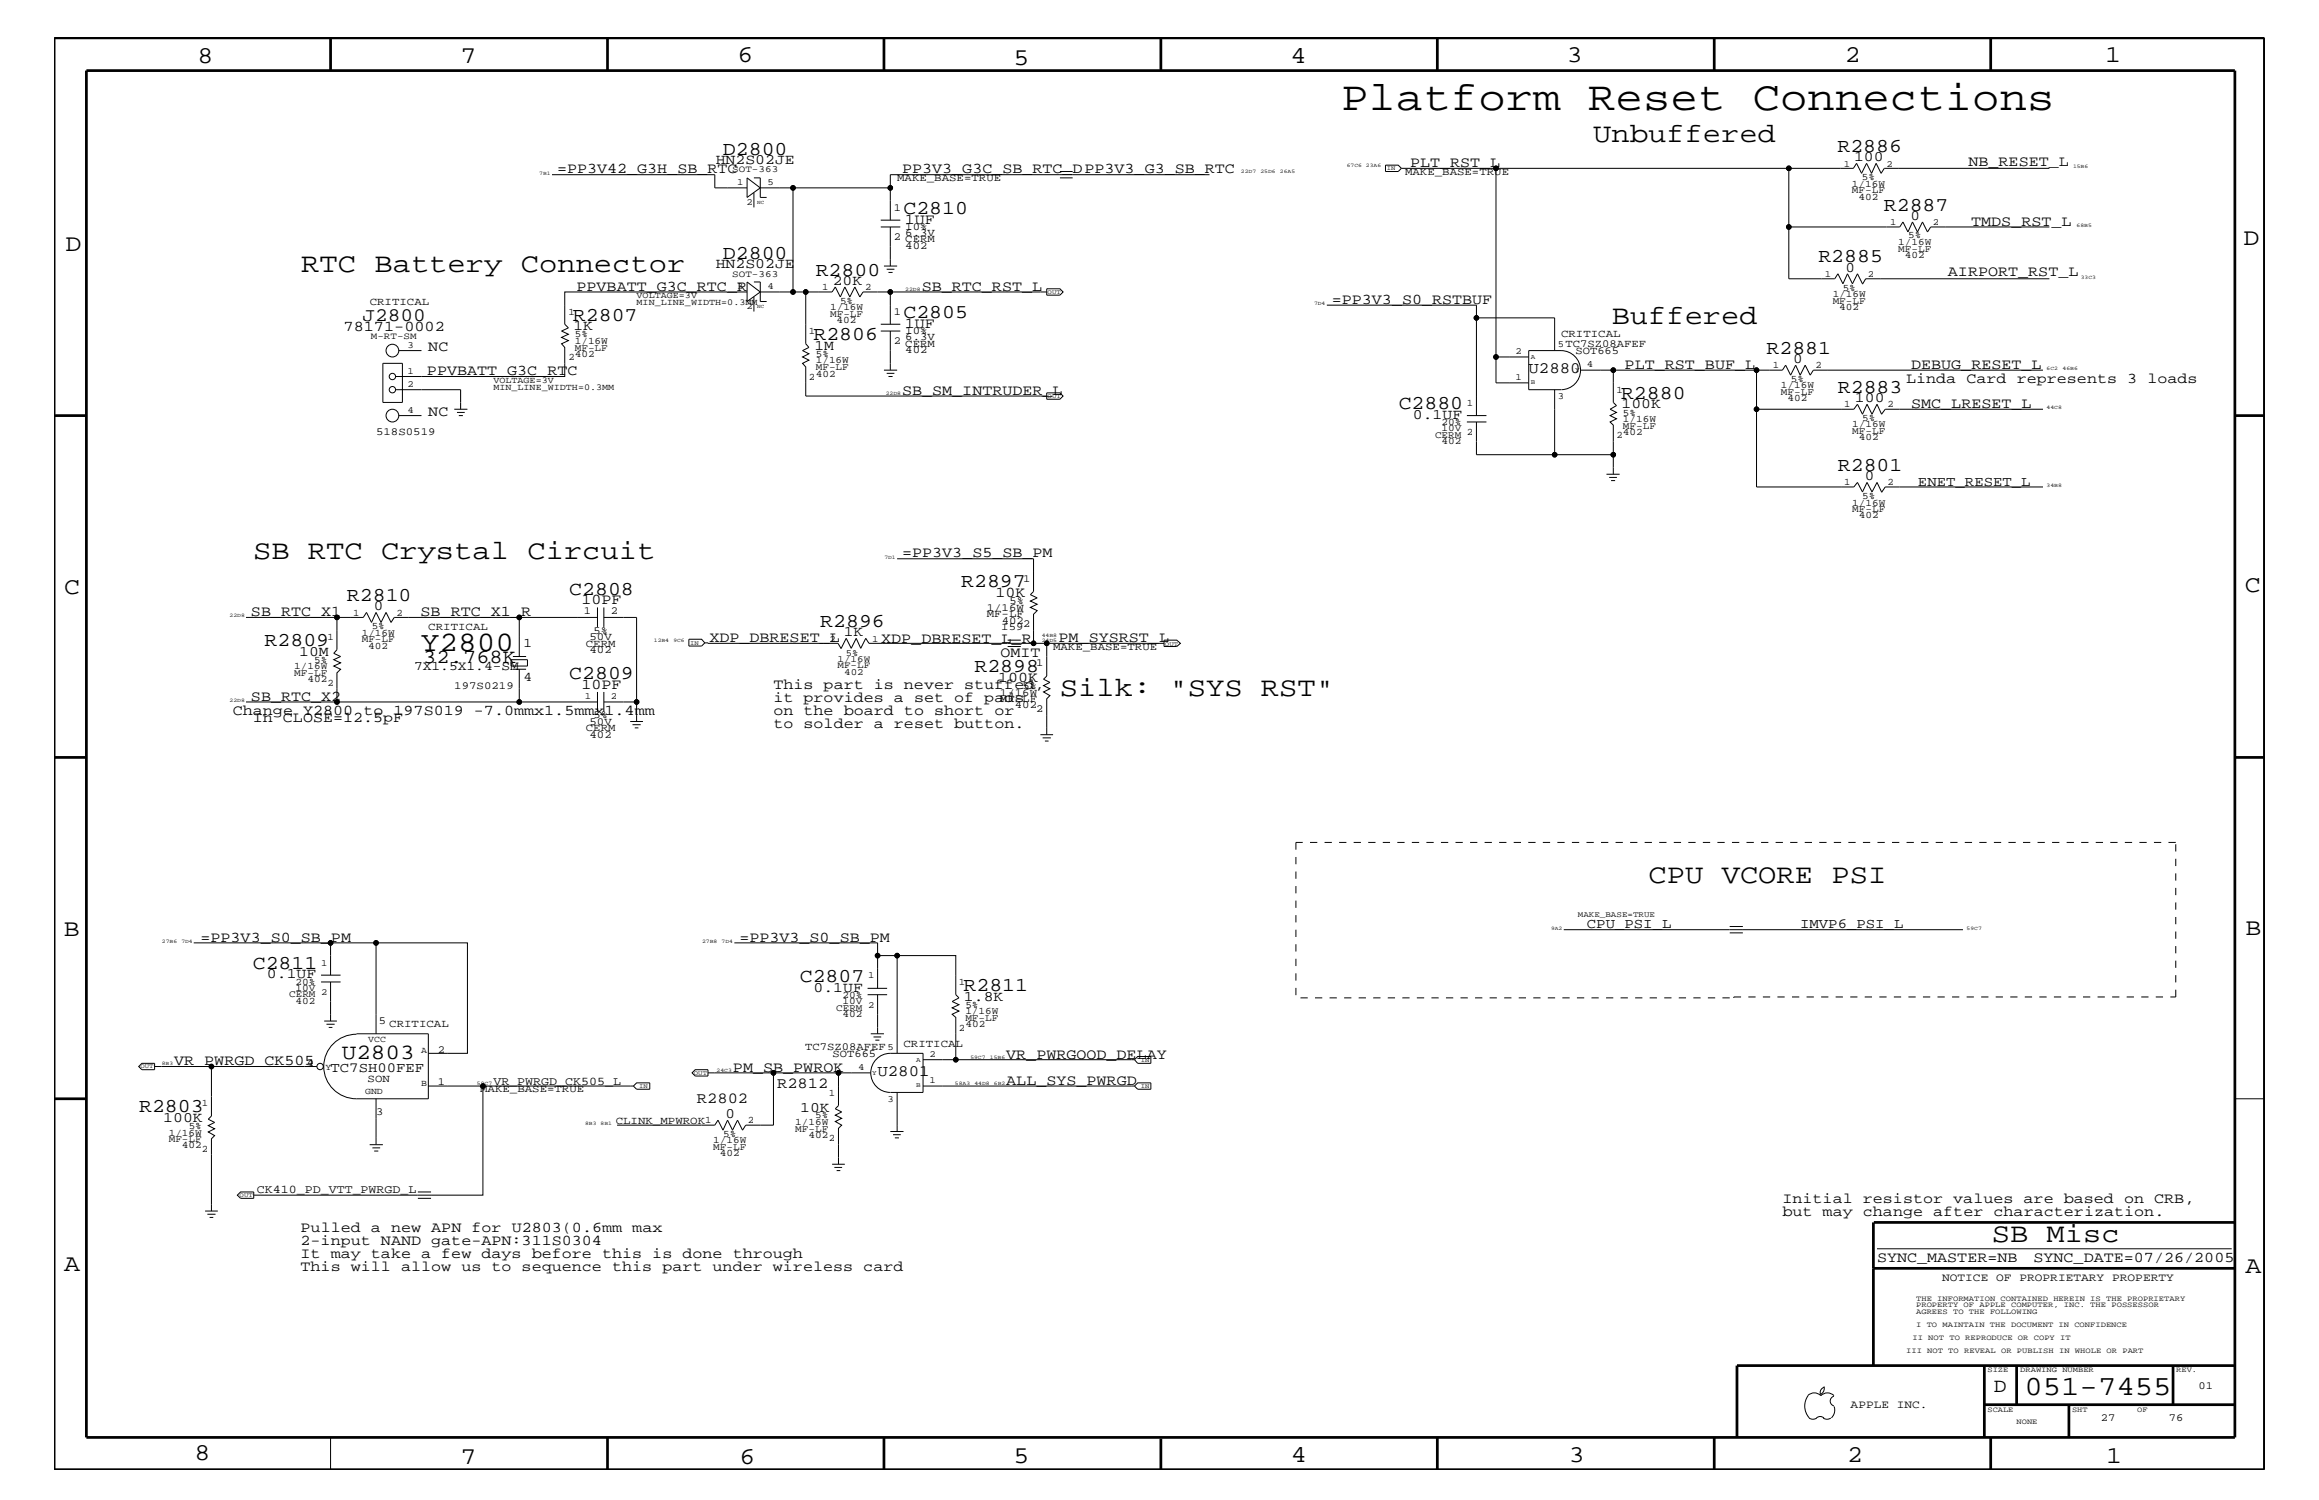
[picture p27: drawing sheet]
<svg xmlns="http://www.w3.org/2000/svg" width="432mm" height="279mm" viewBox="0 0 432 279" stroke-linecap="round" stroke-linejoin="round" font-family="sans-serif">
<defs><g id="words">
<text font-size="7.7" x="249.7" y="20.4">Platform Reset Connections</text>
<g font-size="5.2">
<text x="78.4" y="121.3">Y2800</text>
<text x="376.9" y="259.9">051-7455</text>
</g>
<g font-size="5.1">
<text x="296.7" y="26.5">Unbuffered</text>
<text x="56.1" y="50.7">RTC Battery Connector</text>
<text x="300.1" y="60.4">Buffered</text>
<text x="47.1" y="104.1">SB RTC Crystal Circuit</text>
<text x="197.4" y="129.6">Silk: &quot;SYS RST&quot;</text>
<text x="307" y="164.5">CPU VCORE PSI</text>
<text x="370.9" y="231.3">SB Misc</text>
</g>
<g font-size="4.5">
<text x="36.7" y="11.7">8</text>
<text x="85.8" y="11.7">7</text>
<text x="137.3" y="11.5">6</text>
<text x="240.3" y="11.7">4</text>
<text x="291.8" y="11.5">3</text>
<text x="343.5" y="11.5">2</text>
<text x="392" y="11.5">1</text>
<text x="188.7" y="12.1">5</text>
<text x="12.2" y="46.8">D</text>
<text x="417.7" y="45.7">D</text>
<text x="11.9" y="110.6">C</text>
<text x="418" y="110.3">C</text>
<text x="11.9" y="174.3">B</text>
<text x="418.1" y="174.2">B</text>
<text x="11.9" y="236.7">A</text>
<text x="418.1" y="237.1">A</text>
<text x="36.2" y="271.9">8</text>
<text x="85.8" y="272.7">7</text>
<text x="137.7" y="272.7">6</text>
<text x="188.7" y="272.5">5</text>
<text x="240.4" y="272.3">4</text>
<text x="292.1" y="272.2">3</text>
<text x="343.9" y="272.3">2</text>
<text x="392.2" y="272.6">1</text>
</g>
<text font-size="4.1" x="63.6" y="197.2">U2803</text>
<g font-size="3.7">
<text x="78.8" y="123.5">32.768K</text>
<text x="371.3" y="259.3">D</text>
</g>
<g font-size="3.6">
<text x="134.6" y="28.8">D2800</text>
<text x="342.1" y="28.3">R2886</text>
<text x="168.2" y="39.8">C2810</text>
<text x="350.8" y="39.2">R2887</text>
<text x="134.6" y="48.2">D2800</text>
<text x="151.9" y="51.3">R2800</text>
<text x="338.6" y="48.9">R2885</text>
<text x="67.5" y="59.7">J2800</text>
<text x="106.7" y="59.7">R2807</text>
<text x="168.2" y="59.2">C2805</text>
<text x="151.5" y="63.4">R2806</text>
<text x="328.9" y="65.9">R2881</text>
<text x="260.4" y="76.2">C2880</text>
<text x="301.8" y="74.3">R2880</text>
<text x="342.2" y="73.2">R2883</text>
<text x="342.2" y="87.7">R2801</text>
<text x="64.6" y="112">R2810</text>
<text x="106" y="110.8">C2808</text>
<text x="179" y="109.4">R2897</text>
<text x="152.7" y="116.8">R2896</text>
<text x="49.3" y="120.3">R2809</text>
<text x="181.4" y="125.2">R2898</text>
<text x="106" y="126.5">C2809</text>
<text x="47.1" y="180.5">C2811</text>
<text x="148.9" y="182.9">C2807</text>
<text x="179.4" y="184.6">R2811</text>
<text x="25.9" y="207.1">R2803</text>
</g>
<g font-size="3">
<text x="284.6" y="69.5">U2880</text>
<text x="163.4" y="200.4">U2801</text>
</g>
<g font-size="2.9">
<text x="144.7" y="202.6">R2812</text>
<text x="129.8" y="205.5">R2802</text>
</g>
<g font-size="2.8">
<text x="103.7" y="32.3">=PP3V42_G3H_SB_RTC</text>
<text x="168" y="32.3">PP3V3_G3C_SB_RTC_DPP3V3_G3_SB_RTC</text>
<text x="262.6" y="31.1">PLT_RST_L</text>
<text x="366.5" y="30.8">NB_RESET_L</text>
<text x="168.5" y="41.7">1UF</text>
<text x="367" y="42">TMDS_RST_L</text>
<text x="362.7" y="51.3">AIRPORT_RST_L</text>
<text x="107.4" y="54.1">PPVBATT_G3C_RTC_R</text>
<text x="171.6" y="54.1">SB_RTC_RST_L</text>
<text x="248" y="56.6">=PP3V3_S0_RSTBUF</text>
<text x="64" y="61.7">78171-0002</text>
<text x="79.8" y="65.3">NC</text>
<text x="168.5" y="61.1">1UF</text>
<text x="79.5" y="69.9">PPVBATT_G3C_RTC</text>
<text x="302.5" y="68.7">PLT_RST_BUF_L</text>
<text x="354.9" y="71.3">Linda Card represents 3 loads</text>
<text x="355.9" y="68.7">DEBUG_RESET_L</text>
<text x="79.8" y="77.4">NC</text>
<text x="168" y="73.5">SB_SM_INTRUDER_L</text>
<text x="355.9" y="76">SMC_LRESET_L</text>
<text x="168" y="103.8">=PP3V3_S5_SB_PM</text>
<text x="108.3" y="112.6">10PF</text>
<text x="185.3" y="111.2">10K</text>
<text x="46.7" y="114.8">SB_RTC_X1</text>
<text x="78.3" y="114.8">SB_RTC_X1_R</text>
<text x="132.1" y="119.6">XDP_DBRESET_L</text>
<text x="164.1" y="119.7">XDP_DBRESET_L_R</text>
<text x="197.1" y="119.6">PM_SYSRST_L</text>
<text x="186.3" y="122.3">OMIT</text>
<text x="46.7" y="130.5">SB_RTC_X2</text>
<text x="108.3" y="128.3">10PF</text>
<text x="144" y="130.8">it provides a set of pads</text>
<text x="144" y="128.3">This part is never stuffed,</text>
<text x="185.8" y="127">100K</text>
<text x="43.3" y="133.2">Change Y2800 to 197S019 -7.0mmx1.5mmx1.4mm</text>
<text x="47.1" y="134.4">In CLOSE=12.5pF</text>
<text x="144" y="133.2">on the board to short or</text>
<text x="144" y="135.6">to solder a reset button.</text>
<text x="37.3" y="175.4">=PP3V3_S0_SB_PM</text>
<text x="137.7" y="175.4">=PP3V3_S0_SB_PM</text>
<text x="187.4" y="197.2">VR_PWRGOOD_DELAY</text>
<text x="32.4" y="198.4">VR_PWRGD_CK505</text>
<text x="136.5" y="199.6">PM_SB_PWROK</text>
<text x="187.4" y="202">ALL_SYS_PWRGD</text>
<text x="331.9" y="224.1">Initial resistor values are based on CRB,</text>
<text x="331.9" y="226.5">but may change after characterization.</text>
<text x="56" y="231.8">2-input NAND gate-APN:311S0304</text>
<text x="56" y="229.4">Pulled a new APN for U2803(0.6mm max</text>
<text x="56" y="234.3">It may take a few days before this is done through</text>
<text x="56" y="236.7">This will allow us to sequence this part under wireless card</text>
<text x="349.5" y="235">SYNC_MASTER=NB</text>
<text x="378.6" y="235">SYNC_DATE=07/26/2005</text>
</g>
<g font-size="2.7">
<text x="133.3" y="30.6">HN2S02JE</text>
<text x="345.2" y="30">100</text>
<text x="355.7" y="40.9">0</text>
<text x="133.3" y="50">HN2S02JE</text>
<text x="155.1" y="53">20K</text>
<text x="343.6" y="50.7">0</text>
<text x="106.8" y="61.5">1K</text>
<text x="151.6" y="65.1">1M</text>
<text x="333.9" y="67.6">0</text>
<text x="301.9" y="76.1">100K</text>
<text x="345.4" y="74.9">100</text>
<text x="263.1" y="78">0.1UF</text>
<text x="347.3" y="89.4">0</text>
<text x="69.6" y="113.7">0</text>
<text x="157.1" y="118.5">1K</text>
<text x="55.7" y="122.1">10M</text>
<text x="49.7" y="182.2">0.1UF</text>
<text x="151.5" y="184.7">0.1UF</text>
<text x="179.5" y="186.4">1.8K</text>
<text x="30.4" y="208.9">100K</text>
<text x="135.1" y="208.2">0</text>
<text x="149" y="207">10K</text>
</g>
<g font-size="2.6">
<text x="357.1" y="90.5">ENET_RESET_L</text>
<text x="295.5" y="172.8">CPU_PSI_L</text>
<text x="335.2" y="172.9">IMVP6_PSI_L</text>
<text x="61.6" y="199.8">TC7SH00FEF</text>
</g>
<g font-size="2.5">
<text x="77.1" y="124.8">7X1.5X1.4-SM</text>
<text x="97.5" y="120.6">1</text>
<text x="97.5" y="126.9">4</text>
</g>
<g font-size="2.2">
<text x="91.9" y="202">VR_PWRGD_CK505_L</text>
<text x="47.8" y="222.2">CK410_PD_VTT_PWRGD_L</text>
</g>
<g font-size="2.1">
<text x="361.6" y="238.6">NOTICE OF PROPRIETARY PROPERTY</text>
<text x="344.6" y="262.2">APPLE INC.</text>
</g>
<g font-size="2">
<text x="167" y="33.7">MAKE_BASE=TRUE</text>
<text x="261.6" y="32.5">MAKE_BASE=TRUE</text>
<text x="166.5" y="39.2">1</text>
<text x="166.5" y="44.6">2 CERM</text>
<text x="168.6" y="46.3">402</text>
<text x="168.6" y="44">6.3V</text>
<text x="168.6" y="42.9">10%</text>
<text x="68.8" y="56.8">CRITICAL</text>
<text x="166.5" y="58.6">1</text>
<text x="166.5" y="64">2 CERM</text>
<text x="168.6" y="63.4">6.3V</text>
<text x="168.6" y="65.7">402</text>
<text x="168.6" y="62.3">10%</text>
<text x="290.7" y="62.9">CRITICAL</text>
<text x="291.5" y="64.5">TC7SZ08AFEF</text>
<text x="293.4" y="66">SOT665</text>
<text x="70" y="81.1">518S0519</text>
<text x="183.7" y="113.7">1/16W</text>
<text x="188" y="112.6">5%</text>
<text x="190.5" y="108.3">1</text>
<text x="79.8" y="117.4">CRITICAL</text>
<text x="108.7" y="114.4">1</text>
<text x="109.8" y="119.2">50V</text>
<text x="110.5" y="118.1">5%</text>
<text x="113.7" y="114.4">2</text>
<text x="183.7" y="115">MF-LF</text>
<text x="186.4" y="117.4">I59</text>
<text x="186.5" y="116.2">402</text>
<text x="190.5" y="116.8">2</text>
<text x="109.1" y="120.4">CERM</text>
<text x="109.8" y="121.7">402</text>
<text x="193" y="124.1">1</text>
<text x="196.1" y="121">MAKE_BASE=TRUE</text>
<text x="84.6" y="128.3">197S0219</text>
<text x="186.2" y="129.6">1/16W</text>
<text x="186.2" y="130.8">MF-LF</text>
<text x="189" y="131.9">402</text>
<text x="190.4" y="128.3">5%</text>
<text x="109.1" y="136.2">CERM</text>
<text x="109.8" y="137.4">402</text>
<text x="109.8" y="135">50V</text>
<text x="110.5" y="133.8">5%</text>
<text x="193" y="132.5">2</text>
<text x="70.5" y="190.8">5</text>
<text x="72.5" y="191.4">CRITICAL</text>
<text x="81.5" y="196.1">2</text>
<text x="149.9" y="195.5">TC7SZ08AFEF</text>
<text x="155" y="197">SOT665</text>
<text x="168.2" y="195">CRITICAL</text>
<text x="57.1" y="198.5">4</text>
<text x="68.5" y="201.5">SON</text>
<text x="81.5" y="202.1">1</text>
<text x="89.4" y="203.5">MAKE_BASE=TRUE</text>
<text x="70" y="207.7">3</text>
<text x="114.6" y="209.3">CLINK_MPWROK1</text>
<text x="409.4" y="258.7">01</text>
<text x="391.2" y="264.7">27</text>
<text x="403.9" y="264.7">76</text>
</g>
<g font-size="1.9">
<text x="344.8" y="34.7">1/16W</text>
<text x="344.8" y="35.9">MF-LF</text>
<text x="346.7" y="33.6">5%</text>
<text x="346" y="37.2">402</text>
<text x="353.4" y="45.7">1/16W</text>
<text x="353.4" y="46.8">MF-LF</text>
<text x="355.3" y="44.4">5%</text>
<text x="354.7" y="48">402</text>
<text x="105.8" y="58.6">1</text>
<text x="153.1" y="54">1</text>
<text x="154.6" y="57.8">1/16W</text>
<text x="154.6" y="59">MF-LF</text>
<text x="156.4" y="56.6">5%</text>
<text x="161.1" y="54">2</text>
<text x="341.2" y="55.3">1/16W</text>
<text x="341.2" y="56.6">MF-LF</text>
<text x="342.5" y="57.8">402</text>
<text x="343.1" y="54.1">5%</text>
<text x="107" y="62.9">5%</text>
<text x="107" y="64">1/16W</text>
<text x="107" y="65.3">MF-LF</text>
<text x="150.6" y="62.3">1</text>
<text x="155.8" y="60.2">402</text>
<text x="105.8" y="67.1">2</text>
<text x="107" y="66.5">402</text>
<text x="150.6" y="70.7">2</text>
<text x="151.9" y="68.9">MF-LF</text>
<text x="151.9" y="70.1">402</text>
<text x="151.9" y="66.5">5%</text>
<text x="151.9" y="67.7">1/16W</text>
<text x="330.1" y="68.5">1</text>
<text x="333.5" y="71.1">5%</text>
<text x="338.1" y="68.5">2</text>
<text x="273.1" y="75.6">1</text>
<text x="301" y="73.2">1</text>
<text x="302.2" y="77.4">5%</text>
<text x="331.6" y="72.3">1/16W</text>
<text x="331.6" y="73.5">MF-LF</text>
<text x="332.8" y="74.7">402</text>
<text x="343.4" y="75.8">1</text>
<text x="351.5" y="75.8">2</text>
<text x="267.2" y="81.6">CERM</text>
<text x="268.4" y="82.7">402</text>
<text x="268.4" y="79.2">20%</text>
<text x="268.4" y="80.3">10V</text>
<text x="273.1" y="81.1">2</text>
<text x="301" y="81.6">2</text>
<text x="302.2" y="78.6">1/16W</text>
<text x="302.2" y="81.1">402</text>
<text x="302.2" y="79.9">MF-LF</text>
<text x="344.9" y="80.8">MF-LF</text>
<text x="344.9" y="79.6">1/16W</text>
<text x="346.1" y="82">402</text>
<text x="346.8" y="78.3">5%</text>
<text x="343.4" y="90.4">1</text>
<text x="344.9" y="95.4">MF-LF</text>
<text x="344.9" y="94.2">1/16W</text>
<text x="346.8" y="92.9">5%</text>
<text x="351.5" y="90.4">2</text>
<text x="346.1" y="96.5">402</text>
<text x="61" y="119.2">1</text>
<text x="65.8" y="114.7">1</text>
<text x="67.4" y="119.6">MF-LF</text>
<text x="67.4" y="118.4">1/16W</text>
<text x="69.2" y="117.2">5%</text>
<text x="73.8" y="114.7">2</text>
<text x="54.8" y="124.7">1/16W</text>
<text x="54.8" y="125.9">MF-LF</text>
<text x="58.5" y="123.5">5%</text>
<text x="68.6" y="120.8">402</text>
<text x="57.2" y="127.1">402</text>
<text x="61" y="127.7">2</text>
<text x="53.8" y="185.8">CERM</text>
<text x="55" y="184.6">10V</text>
<text x="55" y="183.5">20%</text>
<text x="156.9" y="185.9">20%</text>
<text x="178.6" y="183.5">1</text>
<text x="55" y="187">402</text>
<text x="155.7" y="188.2">CERM</text>
<text x="156.9" y="189.4">402</text>
<text x="156.9" y="187">10V</text>
<text x="178.6" y="192">2</text>
<text x="179.7" y="190.2">MF-LF</text>
<text x="179.7" y="191.4">402</text>
<text x="179.7" y="188.9">1/16W</text>
<text x="179.7" y="187.7">5%</text>
<text x="37.6" y="206">1</text>
<text x="139.3" y="209.2">2</text>
<text x="148.1" y="209.6">1/16W</text>
<text x="151.8" y="208.3">5%</text>
<text x="154.3" y="204.1">1</text>
<text x="31.4" y="212.7">MF-LF</text>
<text x="31.4" y="211.5">1/16W</text>
<text x="33.9" y="213.9">402</text>
<text x="35.1" y="210.3">5%</text>
<text x="37.6" y="214.5">2</text>
<text x="132.8" y="213">1/16W</text>
<text x="132.8" y="214.2">MF-LF</text>
<text x="134" y="215.3">402</text>
<text x="134.7" y="211.7">5%</text>
<text x="148.1" y="210.8">MF-LF</text>
<text x="150.5" y="211.9">402</text>
<text x="154.3" y="212.5">2</text>
</g>
<g font-size="1.8">
<text x="136.4" y="32">SOT-363</text>
<text x="137.2" y="34.5">1</text>
<text x="142.9" y="34.5">5</text>
<text x="343.3" y="31">1</text>
<text x="351.3" y="31">2</text>
<text x="139" y="38.1">2</text>
<text x="352" y="41.9">1</text>
<text x="359.9" y="41.9">2</text>
<text x="136.4" y="51.5">SOT-363</text>
<text x="137.2" y="53.9">3</text>
<text x="142.9" y="53.9">4</text>
<text x="339.8" y="51.6">1</text>
<text x="347.8" y="51.6">2</text>
<text x="139" y="57.5">2</text>
<text x="69" y="63.1">M-RT-SM</text>
<text x="75.9" y="64.8">3</text>
<text x="282.2" y="65.9">2</text>
<text x="290.1" y="64.7">5</text>
<text x="75.9" y="69.6">1</text>
<text x="282.2" y="70.7">1</text>
<text x="295.5" y="68.4">4</text>
<text x="75.9" y="76.9">4</text>
<text x="75.9" y="72.1">2</text>
<text x="290.1" y="74.4">3</text>
<text x="154.4" y="119.5">2</text>
<text x="162.4" y="119.5">1</text>
<text x="156" y="124.4">MF-LF</text>
<text x="156" y="123.2">1/16W</text>
<text x="157.2" y="125.7">402</text>
<text x="157.5" y="122.1">5%</text>
<text x="108.9" y="130.2">1</text>
<text x="113.7" y="130.2">2</text>
<text x="59.8" y="179.9">1</text>
<text x="59.8" y="185.3">2</text>
<text x="161.6" y="182.2">1</text>
<text x="161.6" y="187.7">2</text>
<text x="165.3" y="195.6">5</text>
<text x="173.1" y="196.8">2</text>
<text x="159.8" y="199.2">4</text>
<text x="173.1" y="201.7">1</text>
<text x="165.3" y="205.3">3</text>
</g>
<g font-size="1.7">
<text x="118.5" y="55.6">VOLTAGE=3V</text>
<text x="118.5" y="56.8">MIN_LINE_WIDTH=0.3MM</text>
<text x="91.9" y="71.3">VOLTAGE=3V</text>
<text x="91.9" y="72.6">MIN_LINE_WIDTH=0.3MM</text>
<text x="68.6" y="194">VCC</text>
<text x="78.4" y="196.2">A</text>
<text x="60.6" y="199.2">Y</text>
<text x="68" y="203.8">GND</text>
<text x="78.4" y="202.3">B</text>
</g>
<text font-size="1.5" x="293.8" y="170.9">MAKE_BASE=TRUE</text>
<g font-size="1.4">
<text x="356.8" y="242.3">THE INFORMATION CONTAINED HEREIN IS THE PROPRIETARY</text>
<text x="356.8" y="243.5">PROPERTY OF APPLE COMPUTER, INC. THE POSSESSOR</text>
<text x="356.8" y="244.7">AGREES TO THE FOLLOWING</text>
<text x="354.9" y="252">III NOT TO REVEAL OR PUBLISH IN WHOLE OR PART</text>
<text x="356.1" y="249.5">II NOT TO REPRODUCE OR COPY IT</text>
<text x="356.8" y="247.1">I TO MAINTAIN THE DOCUMENT IN CONFIDENCE</text>
<text x="370.1" y="255.6">SIZE</text>
<text x="376.2" y="255.6">DRAWING NUMBER</text>
<text x="405.2" y="255.6">REV.</text>
<text x="370.1" y="262.9">SCALE</text>
<text x="385.8" y="262.9">SHT</text>
<text x="397.9" y="262.9">OF</text>
<text x="375.5" y="265.3">NONE</text>
</g>
<g font-size="1.3">
<text x="285.1" y="71.6">B</text>
<text x="285.1" y="66.8">A</text>
<text x="293.3" y="69.3">Y</text>
<text x="170.6" y="197.8">A</text>
<text x="162.4" y="200.2">Y</text>
<text x="170.6" y="202.6">B</text>
</g>
<g font-size="1.2">
<text x="258.2" y="31.7">IN</text>
<text x="195.1" y="54.7">OUT</text>
<text x="195.1" y="74.2">OUT</text>
<text x="128.5" y="120.1">IN</text>
<text x="216.9" y="120.3">OUT</text>
<text x="212.4" y="197.7">IN</text>
<text x="26.2" y="199">OUT</text>
<text x="119" y="202.6">IN</text>
<text x="129.2" y="200.3">OUT</text>
<text x="212.4" y="202.6">IN</text>
<text x="44.6" y="223">OUT</text>
</g>
<g font-size="1">
<text x="100.4" y="32.5">7B1</text>
<text x="231.1" y="32.3">22D7</text>
<text x="234.7" y="32.3">25D6</text>
<text x="238.3" y="32.3">26A5</text>
<text x="250.8" y="31.1">67C6 23A6</text>
<text x="386" y="31.4">15B6</text>
<text x="141" y="38">NC</text>
<text x="386.7" y="42.3">68B5</text>
<text x="387.4" y="51.9">33C3</text>
<text x="141" y="57.4">NC</text>
<text x="168.6" y="54.1">22D8</text>
<text x="244.7" y="56.8">7D4</text>
<text x="381.1" y="68.9">6C2</text>
<text x="384" y="68.9">46B6</text>
<text x="164.9" y="73.5">22D8</text>
<text x="381.1" y="76.2">44C8</text>
<text x="381.1" y="90.7">34B8</text>
<text x="164.7" y="104.1">7D1</text>
<text x="42.8" y="115">22D8</text>
<text x="121.8" y="119.6">12B4</text>
<text x="125.4" y="119.6">9C6</text>
<text x="194" y="119.6">24D5</text>
<text x="194" y="118.7">44B8</text>
<text x="42.8" y="130.8">22D8</text>
<text x="288.8" y="173.2">9A2</text>
<text x="366.2" y="173.2">59C7</text>
<text x="30.1" y="175.6">27B6</text>
<text x="33.8" y="175.6">7D4</text>
<text x="130.7" y="175.6">27B8</text>
<text x="134.4" y="175.6">7D4</text>
<text x="180.7" y="197.2">59C7</text>
<text x="184.3" y="197.2">15B6</text>
<text x="30.1" y="198.4">8B3</text>
<text x="88.8" y="202">59C7</text>
<text x="133.4" y="199.6">24C3</text>
<text x="177.8" y="202">58A3</text>
<text x="181.4" y="202">44D8</text>
<text x="185.1" y="202">6B2</text>
<text x="109" y="209.6">8B3</text>
<text x="111.8" y="209.6">8B1</text>
</g>
</g></defs>
<g fill="none" stroke="#000" stroke-width=".19">
<path d="M102.8 32.5h30.3v2.5h6M140.4 33.1h1.2v3.7h1.1M140.4 35.9v2.7M141.6 35l-2.5-1.9v3.7l2.5-1.8h24.2M147.7 35v19.4h-6.1l-2.5 1.8v-3.7l2.5 1.9M197.4 33.1h2.3M197.4 31.9h2.3M225.2 32.5h-59.4v8.5M258 30.8h2.4l.5 .6-.5 .5h-2.4zM260.9 31.4h84.2l.6-1 .9 1.9 1-1.9 .9 1.9 .8-1.9 1 1.9 .6-.9h30.7M278.6 31.4v35.1h6M333.1 31.4v20.5h8.5l.6-.9 1 1.9 .8-1.9 .9 1.9 1-1.9 .9 1.9"/>
<path d="M139.1 54.4h-33.9v6l.6 .7-1.2 .6 1.2 .6-1.2 .6 1.2 .5-1.2 .6 .6 .7v5.4h-31.5M140.4 52.5h1.2v3.7h1.1M140.4 55.3v2.7M147.7 54.4h7.2l.6-.9 1 1.8 .8-1.8 .9 1.8 1-1.8 .9 1.8 .6-.9h5.1v6M150 54.4v9.6l.6 .7-1.2 .6 1.2 .6-1.2 .6 1.2 .6-1.2 .6 .6 .7v5.4h44.9M164 42.3h3.6M164 41h3.6M164.6 49.6h2.4M165.1 50.2h1.4M165.4 50.7h.8M165.8 54.4h29.1M165.8 42.3v7.3"/>
<path d="M194.9 53.8h2.5l.6 .6-.6 .6h-2.5zM247.1 56.8h27.8v20.6M274.9 59.2h14.6v6.1M333.1 42.3h20.6l.6-1 1 1.9 .8-1.9 .9 1.9 1-1.9 .9 1.9 .6-.9h22.1M381.6 51.9h-34.2l-.6 1M71.3 67.7h3.6v7.3h-3.6zM73.7 72.6h12.1v3.6M74.3 65.3h4.2M74.3 77.4h4.2M84.6 76.2h2.4M85.1 76.8h1.4M85.4 77.4h.8"/>
<path d="M164 61.7h3.6M164 60.4h3.6M164.6 68.9h2.4M165.1 69.5h1.4M165.4 70.1h.8M165.8 61.7v7.2M194.9 73.2h2.5l.6 .6-.6 .6h-2.5zM273.1 77.4h3.7M273.1 78.6h3.7M278.6 66.5v4.8h6M289.5 72.6v12.1h-14.6v-6.1M290.7 72.6a3.6 3.6 0 0 0 3.6-3.7 3.6 3.6 0 0 0-3.6-3.6h-6.1v7.3h6.1"/>
<path d="M294.3 68.9h37.6l.6-.9 .9 1.9 .9-1.9 .9 1.9 .9-1.9 1 1.9 .6-1h42.7M300.4 68.9v6.1l.6 .6-1.2 .6 1.2 .6-1.2 .6 1.2 .6-1.2 .6 .6 .6v5.5h-10.9M327.1 68.9v7.3M380.4 76.2h-29.4l-.6 1-.9-1.9-.9 1.9-1-1.9-.8 1.9-.9-1.9-.7 .9h-18.1v14.5h18.1l.7-.8 .9 1.7 .8-1.7 1 1.7 .9-1.7 .9 1.7M299.1 88.3h2.5M299.6 88.9h1.5M300 89.5h.7M300.4 84.7v3.6M380.4 90.7h-29.4l-.6 1M45.8 115h16.9v6l-.6 .7 1.3 .6-1.3 .6 1.3 .6-1.3 .6 1.3 .6-.7 .6v5.5h-16.9M62.7 115h4.9l.6-.9 1 1.8 .8-1.8 1 1.8 .9-1.8 .9 1.8 .6-.9h23.3M111.3 115h-14.6v7.3"/>
<path d="M111.3 113.1v3.7M112.4 113.1v3.7M112.4 115h6.1v19.4M128.3 119.1h2.3l.6 .6-.6 .6h-2.3zM131.2 119.7l24.8 .1 .6 1M167 104.1h25.4v6.1l-.5 .6 1.2 .6-1.2 .6 1.2 .6-1.2 .5 1.2 .6-.7 .7v5.4h-30.6l-.6-.9-.9 1.9-.9-1.9-.9 1.9-.9-1.9-1 1.9M187.6 119.2h2.5M192.4 119.8h2.5M216.7 119.2h2.4l.7 .6-.7 .6h-2.4zM216.7 119.8h-21.8v6.1l-.6 .6 1.2 .6-1.2 .6 1.2 .6-1.2 .6 1.2 .7-.6 .6v6.6M62.7 130.8h34M95.2 122.9h3v1.2h-3z"/>
<path d="M95.5 122.3h2.5M95.5 124.7h2.5M96.7 124.7v6.1h14.6M111.3 128.9v3.6M112.4 128.9v3.6M112.4 130.8h6.1M117.3 134.4h2.4M117.8 135h1.5M118.2 135.6h.7M187.6 120.4h2.5M193.7 136.8h2.4M194.1 137.4h1.6"/>
<path d="M194.6 138h.6M36.1 175.6h33.9M61.6 175.6v6M70 175.6h17v20.6h-7.2M70 175.6v17M136.7 175.6h26.7v8.5M163.4 178h3.6v18.2M167 178h11v7.3l.6 .6-1.3 .6 1.3 .6-1.3 .6 1.3 .6-1.3 .6 .7 .6v7.9h-6.1M291.2 173.2h74.3M322.1 173.8h2.4M322.1 172.6h2.4M26.4 198.1h2.4v1.1h-2.4l-.6-.5z"/>
<path d="M28.8 198.7h10.6M59 198.7h-19.6v9.2l-.6 .6 1.2 .6-1.2 .6 1.2 .6-1.2 .5 1.2 .7-.6 .6v13.5M59.8 182.9h3.6M59.8 181.6h3.6M60.4 190.2h2.3M60.8 190.8h1.5M61.2 191.4h.7M61.6 182.9v7.3M66.4 192.6h13.4v12.1h-13.4a6 6 0 0 1-6.1-6 6 6 0 0 1 6.1-6.1M129.5 199.2h2.3v1.2h-2.3l-.6-.6zM131.8 199.8h24.3M144 199.8v9.8h-5.1l-.6 .9-1-1.9-.9 1.9-.9-1.9-.9 1.9-.9-1.9-.6 1h-18.2"/>
<path d="M161.5 185.3h3.7M161.5 184.1h3.7M162.1 199.8h-6v6.1l-.6 .6 1.2 .6-1.2 .6 1.2 .6-1.2 .6 1.2 .7-.6 .6v6.7M162.1 192.6h2.5M162.6 193.2h1.5M163 193.7h.7M163.4 185.3v7.3M178 197.4h33.2M211.8 196.8h2.5v1.3h-2.5l-.6-.7zM68.8 213.2h2.5M69.3 213.8h1.5M69.7 214.4h.7"/>
<path d="M70 204.7v8.5M79.8 202.3h10.1M117.9 202.3l.6-.6h2.5v1.2h-2.5zM117.9 202.3h-28v20.3h-42.7M154.9 216.9h2.4M155.4 217.5h1.4M155.8 218h.7M165.7 203.5a3.6 3.6 0 0 1-3.6-3.7 3.6 3.6 0 0 1 3.7-3.6h6.1v7.3h-6.1M165.8 210.8h2.4M166.3 211.4h1.4M166.6 211.9h.8M167 203.5v7.3"/>
<path d="M171.9 202.3h39.3M211.2 202.3l.6-.6h2.5v1.2h-2.5zM416.1 204.7h5.5M38.2 225.6h2.4M38.6 226.2h1.5M39 226.8h.7M44.8 222h2.4v1.2h-2.4l-.6-.6zM77.8 223.2h2.5M77.8 222h2.5M349.5 232.6h66M336.6 260a1.69 1.69 0 0 1 2.4 0M339.1 260a1.69 1.69 0 0 1 2.4 0"/>
<path d="M339.6 258.3l.1 .3a1.27 1.27 0 0 1-.7 1.1M339.6 258.4a.99 .99 0 0 0-.6 1.4M61.6 267.7v6.1M336.6 260a3.3 3.3 0 0 0 .3 4.1M336.9 264.1l.7 .3 .7-.3M338.2 264.1l.7-.3 .7 .3M339.5 264.1l.7 .3 .7-.3M341.5 260.1a.93 .93 0 0 0-.7 .9 .93 .93 0 0 0 .7 .9M341.5 262l.1 .7a1.99 1.99 0 0 1-.6 1.4"/>
<circle cx="147.7" cy="35" r=".42"/>
<circle cx="165.8" cy="35" r=".42"/>
<circle cx="278.6" cy="31.4" r=".42"/>
<circle cx="333.1" cy="31.4" r=".42"/>
<circle cx="147.7" cy="54.4" r=".42"/>
<circle cx="150" cy="54.4" r=".42"/>
<circle cx="165.8" cy="54.4" r=".42"/>
<circle cx="274.9" cy="59.2" r=".42"/>
<circle cx="333.1" cy="42.3" r=".42"/>
<circle cx="73.1" cy="77.4" r="1.19"/>
<circle cx="73.1" cy="65.3" r="1.19"/>
<circle cx="73.1" cy="72.6" r=".59"/>
<circle cx="73.1" cy="70.1" r=".59"/>
<circle cx="278.6" cy="66.5" r=".42"/>
<circle cx="300.4" cy="68.9" r=".42"/>
<circle cx="327.1" cy="76.2" r=".42"/>
<circle cx="327.1" cy="68.9" r=".42"/>
<circle cx="289.5" cy="84.7" r=".42"/>
<circle cx="300.4" cy="84.7" r=".42"/>
<circle cx="62.7" cy="115" r=".42"/>
<circle cx="96.7" cy="115" r=".42"/>
<circle cx="192.4" cy="119.8" r=".42"/>
<circle cx="194.9" cy="119.8" r=".42"/>
<circle cx="62.7" cy="130.8" r=".42"/>
<circle cx="96.7" cy="130.8" r=".42"/>
<circle cx="118.5" cy="130.8" r=".42"/>
<circle cx="61.6" cy="175.6" r=".42"/>
<circle cx="70" cy="175.6" r=".42"/>
<circle cx="163.4" cy="178" r=".42"/>
<circle cx="167" cy="178" r=".42"/>
<circle cx="39.4" cy="198.7" r=".42"/>
<circle cx="59.6" cy="198.7" r=".59"/>
<circle cx="144" cy="199.8" r=".42"/>
<circle cx="156.1" cy="199.8" r=".42"/>
<circle cx="178" cy="197.4" r=".42"/>
<circle cx="89.9" cy="202.3" r=".42"/>
</g>
<g fill="none" stroke="#000" stroke-width=".51">
<path d="M10.1 7.1h411.5v266.7h-411.5zM16.1 13.2h400v254.5h-400zM61.6 7.1v6.1M113.1 7.1v6.1M164.6 7.1v6.1M216.2 7.1v6.1M267.6 7.1v6.1M319.2 7.1v6.1M370.7 7.1v6.1M10.1 77.4h6M416.1 77.4h5.5M10.1 141.1h6"/>
<path d="M416.1 141.1h5.5M10.1 204.7h6M348.8 236.2h67.3M348.8 227.7v26.7M348.9 227.7h67.2M369.5 254.4v13.3M375.5 254.4v7.2M404.6 254.4v7.2M416.1 254.4h-92.7v13.3M113.1 267.7v6.1M164.6 267.7v6.1M216.2 268v5.8"/>
<path d="M267.6 267.7v6.1M319.2 267.7v6.1M369.5 261.6h46.6M370.7 267.7v6.1M385.2 261.6v6.1"/>
</g>
<path d="M241.3 156.9v29h81.5M405.1 156.9h-163.8M322.8 185.7v.2M322.8 185.7h82.3M405.1 185.7v-28.8" fill="none" stroke="#000" stroke-width=".19" stroke-dasharray="1.4 1.4" stroke-linecap="butt"/>
<g fill="#000">
<circle cx="147.7" cy="35" r=".42"/>
<circle cx="165.8" cy="35" r=".42"/>
<circle cx="278.6" cy="31.4" r=".42"/>
<circle cx="333.1" cy="31.4" r=".42"/>
<circle cx="147.7" cy="54.4" r=".42"/>
<circle cx="150" cy="54.4" r=".42"/>
<circle cx="165.8" cy="54.4" r=".42"/>
<circle cx="274.9" cy="59.2" r=".42"/>
<circle cx="333.1" cy="42.3" r=".42"/>
<circle cx="278.6" cy="66.5" r=".42"/>
<circle cx="300.4" cy="68.9" r=".42"/>
<circle cx="327.1" cy="76.2" r=".42"/>
<circle cx="327.1" cy="68.9" r=".42"/>
<circle cx="289.5" cy="84.7" r=".42"/>
<circle cx="300.4" cy="84.7" r=".42"/>
<circle cx="62.7" cy="115" r=".42"/>
<circle cx="96.7" cy="115" r=".42"/>
<circle cx="192.4" cy="119.8" r=".42"/>
<circle cx="194.9" cy="119.8" r=".42"/>
<circle cx="62.7" cy="130.8" r=".42"/>
<circle cx="96.7" cy="130.8" r=".42"/>
<circle cx="118.5" cy="130.8" r=".42"/>
<circle cx="61.6" cy="175.6" r=".42"/>
<circle cx="70" cy="175.6" r=".42"/>
<circle cx="163.4" cy="178" r=".42"/>
<circle cx="167" cy="178" r=".42"/>
<circle cx="39.4" cy="198.7" r=".42"/>
<circle cx="144" cy="199.8" r=".42"/>
<circle cx="156.1" cy="199.8" r=".42"/>
<circle cx="178" cy="197.4" r=".42"/>
<circle cx="89.9" cy="202.3" r=".42"/>
</g>
<use href="#words"/>
</svg>
